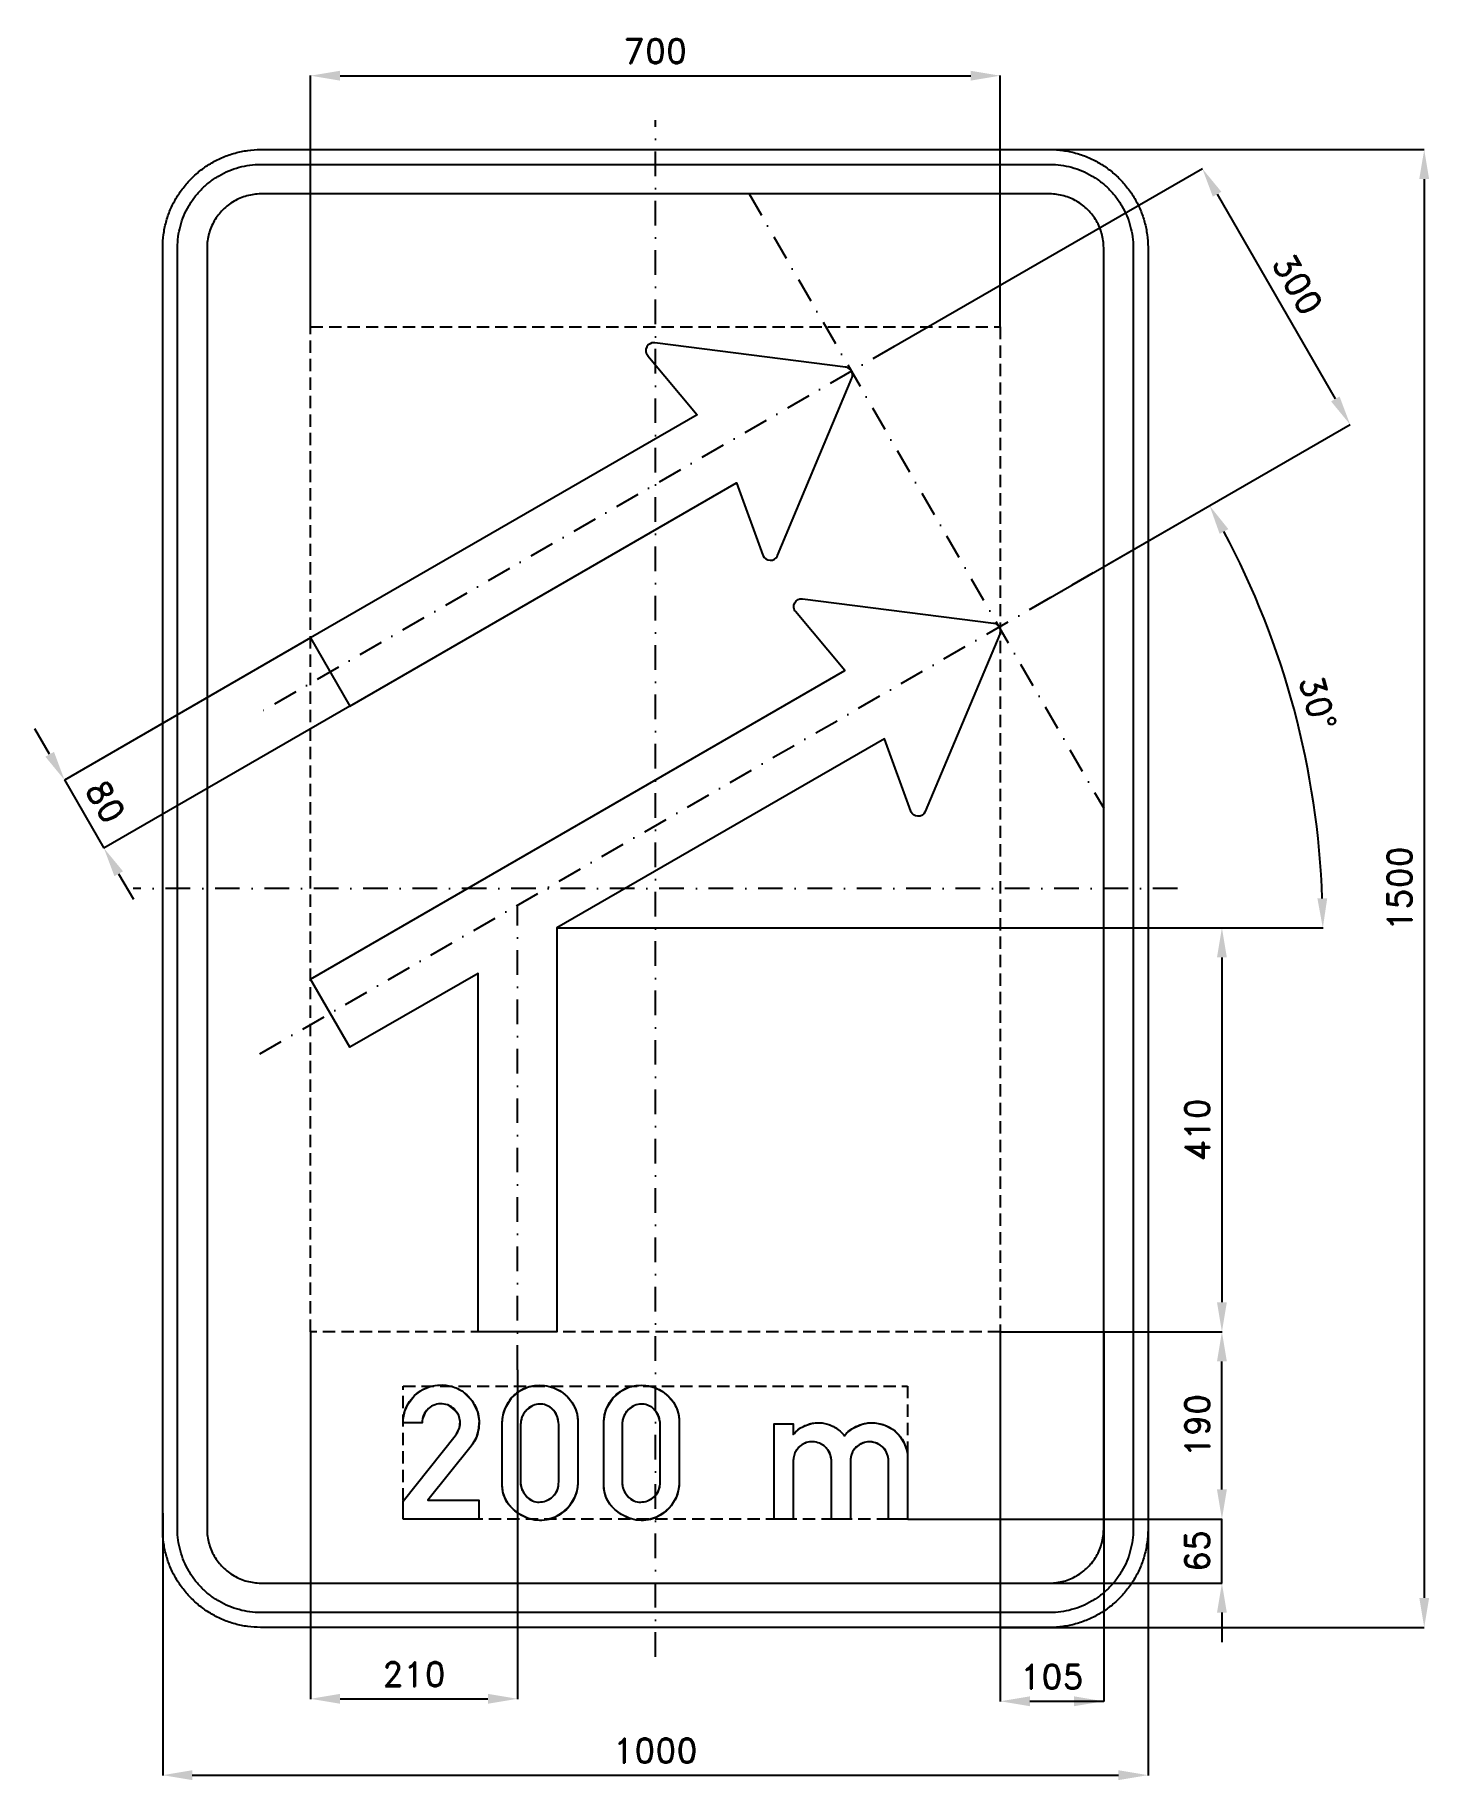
# Model space of a CAD drawing. Header units: millimetres. Extents: x -630 to 785, y -905 to 866.
import ezdxf

# ---------------------------------------------------------------- set-up
doc = ezdxf.new("R2010")
doc.units = ezdxf.units.MM
doc.header["$LTSCALE"] = 5
doc.linetypes.add('ČERCHOVANÁX2', pattern=[2, 1, -0.5, 0, -0.5])
doc.linetypes.add('ČÁRKOVANÁX2', pattern=[1.5, 1, -0.5])
doc.layers.add('Kóty', color=2, linetype='Continuous')
doc.layers.add('Značka', color=7, linetype='Continuous')
doc.styles.get("Standard").update_dxf_attribs({"font": 'romand.shx', "height": 25})
doc.dimstyles.get("Standard").update_dxf_attribs({"dimtxt": 25, "dimasz": 30, "dimexe": 0.18, "dimexo": 0.0625, "dimgap": 12.5, "dimtad": 1, "dimdec": 0, "dimzin": 0, "dimdsep": 46, "dimtxsty": 'Standard', "dimcen": 0.09, "dimadec": 0, "dimazin": 0, "dimtfac": 1, "dimtdec": 0, "dimtofl": 0, "dimtmove": 0, "dimatfit": 3, "dimfxl": 1, "dimtolj": 1, "dimtzin": 0, "dimarcsym": 0})

msp = doc.modelspace()

# ---------------------------------------------------------------- texts
at = {"layer": 'Kóty', "insert": (-558, 88.1), "char_height": 25, "attachment_point": 5, "rotation": 300.0007}
msp.add_mtext('\\A1;80', dxfattribs=at)

# ---------------------------------------------------------------- blocks, each defined once
blk = doc.blocks.new('*D0')
at = {"layer": 'Defpoints', "color": 0, "transparency": 16777216}
for p in [(256.1, -640), (575, -640), (382, -705)]:
    blk.add_point(p, dxfattribs=at)
at = {"layer": 'Kóty', "color": 0, "lineweight": -2, "transparency": 16777216}
for p, q in [((575, -610), (575, -580)), ((256.2, -640), (575.2, -640)), ((382.1, -705), (575.2, -705)), ((575, -735), (575, -765))]:
    blk.add_line(p, q, dxfattribs=at)
at = {"layer": 'Kóty', "color": 0, "transparency": 16777216}
for points in [[(570, -610), (580, -610), (575, -640)], [(570, -735), (580, -735), (575, -705)]]:
    blk.add_solid(points, dxfattribs=at)
at = {"layer": 'Kóty', "color": 0, "transparency": 16777216, "insert": (550, -672.5), "char_height": 25, "attachment_point": 5, "rotation": 90}
blk.add_mtext('\\A1;65', dxfattribs=at)
blk = doc.blocks.new('*D1')
at = {"layer": 'Defpoints', "color": 0, "transparency": 16777216}
for p in [(-500, -634.2), (500, -622), (500, -900)]:
    blk.add_point(p, dxfattribs=at)
at = {"layer": 'Kóty', "color": 0, "lineweight": -2, "transparency": 16777216}
for p, q in [((-500, -634.2), (-500, -900.2)), ((500, -622.1), (500, -900.2)), ((-470, -900), (470, -900))]:
    blk.add_line(p, q, dxfattribs=at)
at = {"layer": 'Kóty', "color": 0, "transparency": 16777216}
for points in [[(-470, -895), (-470, -905), (-500, -900)], [(470, -895), (470, -905), (500, -900)]]:
    blk.add_solid(points, dxfattribs=at)
at = {"layer": 'Kóty', "color": 0, "transparency": 16777216, "insert": (0, -875), "char_height": 25, "attachment_point": 5}
blk.add_mtext('\\A1;1000', dxfattribs=at)
blk = doc.blocks.new('*D2')
at = {"layer": 'Defpoints', "color": 0, "transparency": 16777216}
for p in [(350.1, 825), (-349.9, 570), (350.1, 570)]:
    blk.add_point(p, dxfattribs=at)
at = {"layer": 'Kóty', "color": 0, "lineweight": -2, "transparency": 16777216}
for p, q in [((-349.9, 570.0625), (-349.9, 825.18)), ((-319.9, 825), (320.1, 825)), ((350.1, 570.0625), (350.1, 825.18))]:
    blk.add_line(p, q, dxfattribs=at)
at = {"layer": 'Kóty', "color": 0, "transparency": 16777216}
for points in [[(-319.9, 830), (-319.9, 820), (-349.9, 825)], [(320.1, 830), (320.1, 820), (350.1, 825)]]:
    blk.add_solid(points, dxfattribs=at)
at = {"layer": 'Kóty', "color": 0, "transparency": 16777216, "insert": (0.1, 850), "char_height": 25, "attachment_point": 5}
blk.add_mtext('\\A1;700', dxfattribs=at)
blk = doc.blocks.new('*D3')
at = {"layer": 'Defpoints', "color": 0, "transparency": 16777216}
for p in [(350.1, -450), (455, -450), (455, -825)]:
    blk.add_point(p, dxfattribs=at)
at = {"layer": 'Kóty', "color": 0, "lineweight": -2, "transparency": 16777216}
for p, q in [((350.1, -450.0625), (350.1, -825.18)), ((455, -450.0625), (455, -825.18)), ((380.1, -825), (425, -825))]:
    blk.add_line(p, q, dxfattribs=at)
at = {"layer": 'Kóty', "color": 0, "transparency": 16777216}
for points in [[(380.1, -820), (380.1, -830), (350.1, -825)], [(425, -820), (425, -830), (455, -825)]]:
    blk.add_solid(points, dxfattribs=at)
at = {"layer": 'Kóty', "color": 0, "transparency": 16777216, "insert": (402.55, -800), "char_height": 25, "attachment_point": 5}
blk.add_mtext('\\A1;105', dxfattribs=at)
blk = doc.blocks.new('*D4')
at = {"layer": 'Defpoints', "color": 0, "transparency": 16777216}
for p in [(-99.9, -40), (350.1, -450), (575, -450)]:
    blk.add_point(p, dxfattribs=at)
at = {"layer": 'Kóty', "color": 0, "lineweight": -2, "transparency": 16777216}
for p, q in [((-99.8375, -40), (575.18, -40)), ((575, -70), (575, -420)), ((350.1625, -450), (575.18, -450))]:
    blk.add_line(p, q, dxfattribs=at)
at = {"layer": 'Kóty', "color": 0, "transparency": 16777216}
for points in [[(570, -70), (580, -70), (575, -40)], [(570, -420), (580, -420), (575, -450)]]:
    blk.add_solid(points, dxfattribs=at)
at = {"layer": 'Kóty', "color": 0, "transparency": 16777216, "insert": (550, -245), "char_height": 25, "attachment_point": 5, "rotation": 90}
blk.add_mtext('\\A1;410', dxfattribs=at)
blk = doc.blocks.new('*D5')
at = {"layer": 'Defpoints', "color": 0, "transparency": 16777216}
for p in [(350.1, -450.0625), (575, -450.0625), (256.155, -640)]:
    blk.add_point(p, dxfattribs=at)
at = {"layer": 'Kóty', "color": 0, "lineweight": -2, "transparency": 16777216}
for p, q in [((350.1625, -450.0625), (575.18, -450.0625)), ((575, -610), (575, -480.0625)), ((256.2175, -640), (575.18, -640))]:
    blk.add_line(p, q, dxfattribs=at)
at = {"layer": 'Kóty', "color": 0, "transparency": 16777216}
for points in [[(570, -480.0625), (580, -480.0625), (575, -450.0625)], [(570, -610), (580, -610), (575, -640)]]:
    blk.add_solid(points, dxfattribs=at)
at = {"layer": 'Kóty', "color": 0, "transparency": 16777216, "insert": (550, -545.03125), "char_height": 25, "attachment_point": 5, "rotation": 90}
blk.add_mtext('\\A1;190', dxfattribs=at)
blk = doc.blocks.new('*D6')
at = {"layer": 'Defpoints', "color": 0, "transparency": 16777216}
for p in [(-349.9, -450), (-139.9, -488.5), (-139.9, -822.5)]:
    blk.add_point(p, dxfattribs=at)
at = {"layer": 'Kóty', "color": 0, "lineweight": -2, "transparency": 16777216}
for p, q in [((-349.9, -450.1), (-349.9, -822.7)), ((-139.9, -488.5), (-139.9, -822.7)), ((-319.9, -822.5), (-169.9, -822.5))]:
    blk.add_line(p, q, dxfattribs=at)
at = {"layer": 'Kóty', "color": 0, "transparency": 16777216}
for points in [[(-319.9, -817.5), (-319.9, -827.5), (-349.9, -822.5)], [(-169.9, -817.5), (-169.9, -827.5), (-139.9, -822.5)]]:
    blk.add_solid(points, dxfattribs=at)
at = {"layer": 'Kóty', "color": 0, "transparency": 16777216, "insert": (-244.9, -797.5), "char_height": 25, "attachment_point": 5}
blk.add_mtext('\\A1;210', dxfattribs=at)
blk = doc.blocks.new('*D7')
at = {"layer": 'Defpoints', "color": 0, "transparency": 16777216}
for p in [(350.1, 750), (350.1, -750), (780.3, -750)]:
    blk.add_point(p, dxfattribs=at)
at = {"layer": 'Kóty', "color": 0, "lineweight": -2, "transparency": 16777216}
for p, q in [((350.2, 750), (780.4, 750)), ((780.3, 720), (780.3, -720)), ((350.2, -750), (780.4, -750))]:
    blk.add_line(p, q, dxfattribs=at)
at = {"layer": 'Kóty', "color": 0, "transparency": 16777216}
for points in [[(775.3, 720), (785.3, 720), (780.3, 750)], [(775.3, -720), (785.3, -720), (780.3, -750)]]:
    blk.add_solid(points, dxfattribs=at)
at = {"layer": 'Kóty', "color": 0, "transparency": 16777216, "insert": (755.3, 0), "char_height": 25, "attachment_point": 5, "rotation": 90}
blk.add_mtext('\\A1;1500', dxfattribs=at)
blk = doc.blocks.new('*D8')
at = {"layer": 'Defpoints', "color": 0, "transparency": 16777216}
for p in [(231, 543.6), (705.1, 470.9), (381, 283.8)]:
    blk.add_point(p, dxfattribs=at)
at = {"layer": 'Kóty', "color": 0, "lineweight": -2, "transparency": 16777216}
for p, q in [((231, 543.6), (555.3, 730.8)), ((570.1, 704.7), (690.1, 496.9)), ((381, 283.8), (705.3, 471))]:
    blk.add_line(p, q, dxfattribs=at)
at = {"layer": 'Kóty', "color": 0, "transparency": 16777216}
for points in [[(574.4, 707.2), (565.8, 702.2), (555.1, 730.7)], [(694.4, 499.4), (685.8, 494.4), (705.1, 470.9)]]:
    blk.add_solid(points, dxfattribs=at)
at = {"layer": 'Kóty', "color": 0, "transparency": 16777216, "insert": (651.8, 613.3), "char_height": 25, "attachment_point": 5, "rotation": 299.9979}
blk.add_mtext('\\A1;300', dxfattribs=at)
blk = doc.blocks.new('*D9')
at = {"layer": 'Defpoints', "color": 0, "transparency": 16777216}
for p in [(458.7, 328.7), (664.4, 108.9), (-99.8, -40), (434.5, -40), (-401.3, -167.8)]:
    blk.add_point(p, dxfattribs=at)
at = {"layer": 'Kóty', "color": 0, "lineweight": -2, "transparency": 16777216}
for p, q in [((458.8, 328.7), (562.7, 388.7)), ((434.5, -40), (677.6, -40))]:
    blk.add_line(p, q, dxfattribs=at)
blk.add_arc((-179.9, -40), 857.3, 2.0052, 27.9927, dxfattribs=at)
at = {"layer": 'Kóty', "color": 0, "transparency": 16777216}
for points in [[(572.7, 359.9), (581.5, 364.8), (562.5, 388.6)], [(681.9, -9.9), (671.9, -10.1), (677.4, -40)]]:
    blk.add_solid(points, dxfattribs=at)
at = {"layer": 'Kóty', "color": 0, "transparency": 16777216, "insert": (672.3, 188.3), "char_height": 25, "attachment_point": 5, "rotation": 284.9989}
blk.add_mtext('\\A1;30°', dxfattribs=at)

# ---------------------------------------------------------------- dimensions: what is measured, and where the dimension line sits
at = {"layer": 'Kóty'}
for base, p1, p2, picture, middle in [((350.1, 825), (-349.9, 570), (350.1, 570), '*D2', (0.1, 850)), ((-139.9, -822.5), (-349.9, -450), (-139.9, -488.5), '*D6', (-244.9, -797.5)), ((455, -825), (350.1, -450), (455, -450), '*D3', (402.5, -800)), ((500, -900), (-500, -634.2), (500, -622), '*D1', (0, -875))]:
    dim = msp.add_linear_dim(base=base, p1=p1, p2=p2, dimstyle='Standard', dxfattribs=at)
    dim.commit()
    dim.dimension.update_dxf_attribs({"geometry": picture, "text_midpoint": middle})
for base, p1, p2, picture, middle in [((780.3, -750), (350.1, 750), (350.1, -750), '*D7', (755.3, 0)), ((575, -450), (-99.9, -40), (350.1, -450), '*D4', (550, -245)), ((575, -450.1), (256.2, -640), (350.1, -450.1), '*D5', (550, -545)), ((575, -640), (382, -705), (256.1, -640), '*D0', (550, -672.5))]:
    dim = msp.add_linear_dim(base=base, p1=p1, p2=p2, angle=90, dimstyle='Standard', dxfattribs=at)
    dim.commit()
    dim.dimension.update_dxf_attribs({"geometry": picture, "text_midpoint": middle})
dim = msp.add_aligned_dim(p1=(231, 543.6), p2=(381, 283.8), distance=374.3, dimstyle='Standard', dxfattribs=at)
dim.commit()
dim.dimension.update_dxf_attribs({"geometry": '*D8', "text_midpoint": (651.8, 613.3)})
dim = msp.add_angular_dim_2l(base=(664.4, 108.9), line1=((-401.3, -167.8), (458.7, 328.7)), line2=((-99.8, -40), (434.5, -40)), dimstyle='Standard', dxfattribs=at)
dim.commit()
dim.dimension.update_dxf_attribs({"geometry": '*D9', "text_midpoint": (672.3, 188.3)})

# ---------------------------------------------------------------- linework, layer by layer
at = {"color": 6, "linetype": 'ČÁRKOVANÁX2', "ltscale": 2.5}
msp.add_lwpolyline([(350.1, -450), (-349.9, -450), (-349.9, 570), (350.1, 570), (350.1, -450)], dxfattribs=at)
at = {"layer": 'Kóty'}
for p, q in [((-349.9, 254.4), (-599.8, 110.1)), ((-309.9, 185.2), (-559.8, 40.9)), ((-614.7, 136.2), (-629.7, 162.2)), ((-544.7, 15), (-529.7, -11))]:
    msp.add_line(p, q, dxfattribs=at)
for points in [[(-599.7, 110.2), (-559.7, 41)], [(575, -705), (575, -640)], [(400, -825), (455, -825)]]:
    msp.add_lwpolyline(points, dxfattribs=at)
for points in [[(-610.3, 138.7), (-619, 133.7), (-599.7, 110.2)], [(-540.3, 17.5), (-549, 12.5), (-559.7, 41)]]:
    msp.add_solid(points, dxfattribs=at)
at = {"layer": 'Značka', "color": 6, "linetype": 'ČERCHOVANÁX2', "ltscale": 5}
for p, q in [((242.5, 550.2), (-401.3, 178.6)), ((-401.3, -167.8), (458.7, 328.7))]:
    msp.add_line(p, q, dxfattribs=at)
for points in [[(0, -780), (0, 780)], [(95.2, 705), (455, 81.5)], [(530, 0), (-530, 0)], [(-139.9, -488.5), (-139.9, -16.9)]]:
    msp.add_lwpolyline(points, dxfattribs=at)
at = {"layer": 'Značka', "color": 5}
for points in [[(-400, -750), (-400.4, -750), (-400.8, -750, -0.03218), (-413.7, -749.1, -0.035443), (-426.4, -746.5, -0.036267), (-438.7, -742.3, -0.03442), (-450.2, -736.5, -0.033722), (-461, -729.3, -0.034085), (-470.7, -720.7, -0.034209), (-479.3, -711, -0.034229), (-486.5, -700.2, -0.034044), (-492.3, -688.7, -0.033412), (-496.5, -676.4, -0.034127), (-499.1, -663.7, -0.036745), (-500, -650.8), (-500, -650.4), (-500, -650), (-500, 650), (-500, 650.4), (-500, 650.8, -0.03218), (-499.1, 663.7, -0.035441), (-496.5, 676.4, -0.03627), (-492.3, 688.7, -0.034417), (-486.5, 700.2, -0.033719), (-479.3, 711, -0.034078), (-470.7, 720.7, -0.034208), (-461, 729.3, -0.034227), (-450.2, 736.5, -0.034051), (-438.7, 742.3, -0.033416), (-426.4, 746.5, -0.034129), (-413.7, 749.1, -0.036746), (-400.8, 750), (-400.4, 750), (-400, 750), (400, 750), (400.4, 750), (400.8, 750, -0.032179), (413.7, 749.1, -0.035451), (426.4, 746.5, -0.036282), (438.7, 742.3, -0.034425), (450.2, 736.5, -0.033731), (461, 729.3, -0.034081), (470.7, 720.7, -0.034214), (479.3, 711, -0.034229), (486.5, 700.2, -0.034034), (492.3, 688.6, -0.033411), (496.5, 676.4, -0.034122), (499.1, 663.7, -0.036741), (500, 650.8), (500, 650.4), (500, 650), (500, -650), (500, -650.4), (500, -650.8, -0.032179), (499.1, -663.7, -0.035442), (496.5, -676.4, -0.036264), (492.3, -688.7, -0.034415), (486.5, -700.2, -0.033719), (479.3, -711, -0.034086), (470.7, -720.7, -0.034205), (461, -729.3, -0.03423), (450.2, -736.5, -0.034046), (438.7, -742.3, -0.033413), (426.4, -746.5, -0.034127), (413.7, -749.1, -0.036745), (400.8, -750), (400.4, -750), (400, -750), (-400, -750)], [(-400, -735), (-400.3, -735), (-400.7, -735, -0.03218), (-411.6, -734.2, -0.035443), (-422.4, -732, -0.036267), (-432.9, -728.5, -0.03442), (-442.7, -723.5, -0.033721), (-451.9, -717.4, -0.034085), (-460.1, -710.1, -0.034209), (-467.4, -701.9, -0.034229), (-473.5, -692.7, -0.034045), (-478.4, -682.9, -0.033412), (-482, -672.4, -0.034127), (-484.3, -661.6, -0.036745), (-485, -650.7), (-485, -650.3), (-485, -650), (-485, 650), (-485, 650.3), (-485, 650.7, -0.032181), (-484.2, 661.6, -0.035444), (-482, 672.4, -0.036267), (-478.5, 682.9, -0.034419), (-473.5, 692.7, -0.033711), (-467.4, 701.9, -0.034078), (-460.1, 710.1, -0.034195), (-451.9, 717.4, -0.034219), (-442.7, 723.5, -0.034051), (-432.9, 728.4, -0.033409), (-422.4, 732, -0.034121), (-411.6, 734.3, -0.036745), (-400.7, 735), (-400.3, 735), (-400, 735), (400, 735), (400.3, 735), (400.7, 735, -0.032174), (411.6, 734.2, -0.03544), (422.4, 732, -0.036261), (432.9, 728.5, -0.03443), (442.7, 723.5, -0.033731), (451.9, 717.4, -0.03408), (460.1, 710.1, -0.034212), (467.4, 701.9, -0.03423), (473.5, 692.7, -0.034037), (478.4, 682.9, -0.033418), (482, 672.4, -0.034127), (484.3, 661.6, -0.036751), (485, 650.7), (485, 650.3), (485, 650), (485, -650), (485, -650.3), (485, -650.7, -0.032185), (484.2, -661.6, -0.03545), (482, -672.4, -0.036271), (478.5, -682.9, -0.034419), (473.5, -692.7, -0.033715), (467.4, -701.9, -0.034083), (460.1, -710.1, -0.034209), (451.9, -717.4, -0.034231), (442.7, -723.5, -0.034042), (432.9, -728.4, -0.033411), (422.4, -732, -0.034127), (411.6, -734.3, -0.036745), (400.7, -735), (400.3, -735), (400, -735), (-400, -735)], [(-400, -705), (400, -705), (400.2, -705), (400.4, -705, 0.03218), (407.5, -704.5, 0.035442), (414.5, -703.1, 0.036265), (421.3, -700.8, 0.034422), (427.6, -697.6, 0.033717), (433.6, -693.6, 0.034088), (438.9, -688.9, 0.034212), (443.6, -683.6, 0.034229), (447.6, -677.6, 0.034042), (450.7, -671.3, 0.033412), (453.1, -664.5, 0.034125), (454.5, -657.5, 0.036743), (455, -650.4), (455, -650.2), (455, -650), (455, 650), (455, 650.2), (455, 650.4, 0.032187), (454.5, 657.5, 0.035442), (453.1, 664.5, 0.036278), (450.8, 671.3, 0.034421), (447.6, 677.6, 0.033718), (443.6, 683.5, 0.034078), (438.9, 688.9, 0.034199), (433.6, 693.6, 0.034236), (427.6, 697.6, 0.03403), (421.3, 700.8, 0.033395), (414.5, 703, 0.034109), (407.5, 704.5, 0.036744), (400.4, 705), (400.2, 705), (400, 705), (-400, 705), (-400.2, 705), (-400.4, 705, 0.032171), (-407.5, 704.5, 0.035429), (-414.5, 703, 0.036266), (-421.3, 700.8, 0.034431), (-427.6, 697.6, 0.033735), (-433.6, 693.6, 0.034079), (-438.9, 688.9, 0.034224), (-443.6, 683.5, 0.034235), (-447.6, 677.6, 0.03404), (-450.7, 671.3, 0.033409), (-453.1, 664.5, 0.034125), (-454.5, 657.5, 0.036745), (-455, 650.4), (-455, 650.2), (-455, 650), (-455, -650), (-455, -650.2), (-455, -650.4, 0.03218), (-454.5, -657.5, 0.035443), (-453.1, -664.5, 0.036267), (-450.8, -671.3, 0.034421), (-447.6, -677.6, 0.033721), (-443.6, -683.6, 0.034084), (-438.9, -688.9, 0.034208), (-433.6, -693.6, 0.03423), (-427.6, -697.6, 0.034044), (-421.3, -700.7, 0.033412), (-414.5, -703.1, 0.034127), (-407.5, -704.5, 0.036745), (-400.4, -705), (-400.2, -705), (-400, -705)], [(-309.9, 185.2), (82.4, 411.6), (109.1, 338.3), (109.3, 337.9), (109.5, 337.5), (110.6, 335.9), (112, 334.6), (114.1, 333.5), (116.5, 333.1, 0.079393), (118.8, 333.4), (121, 334.4), (122.5, 335.6), (123.6, 337.1), (123.8, 337.5), (124, 338), (199.5, 518.1), (199.6, 518.4), (199.7, 518.8), (200.1, 520.2), (200.1, 521.7), (199.8, 523.5), (199, 525.2), (197.9, 526.7), (196.5, 527.9), (195.2, 528.6), (193.8, 529), (193.5, 529.1), (193.1, 529.1), (-0.6, 553.9), (-1.1, 553.9), (-1.5, 553.9, 0.063584), (-3.4, 553.7), (-5.2, 553), (-7.2, 551.7), (-8.6, 549.8), (-9.5, 547.5), (-9.6, 545.1), (-9.2, 543.2), (-8.3, 541.5), (-8, 541.2), (-7.7, 540.8), (42.4, 480.9), (-349.9, 254.5), (-309.9, 185.2)], [(-256, -640), (-256, -622), (-203.2, -555.5), (-202.4, -554.5), (-201.7, -553.5, 0.082979), (-198.8, -547.5, 0.094398), (-198.2, -540.9, 0.092153), (-199.6, -534.9, 0.084026), (-203, -529.7, 0.098147), (-209, -525, 0.106049), (-216.2, -523.1, 0.106166), (-223.6, -524, 0.099953), (-230.1, -527.8, 0.083728), (-234.2, -532.5, 0.091654), (-236.3, -538.2), (-236.6, -540.2), (-236.8, -542.4), (-256, -542.4), (-256, -540.5), (-255.9, -538.7, -0.059423), (-254.3, -530.6, -0.058226), (-250.8, -523, -0.072148), (-244.4, -514.7, -0.07222), (-235.9, -508.6, -0.061481), (-227.8, -505.3, -0.059942), (-219, -504, -0.083062), (-206.6, -505.4, -0.087044), (-195.2, -510.9, -0.08776), (-186.2, -519.7, -0.087787), (-180.6, -530.9, -0.068479), (-178.9, -540.5, -0.062417), (-179.7, -550.3, -0.05069), (-181.8, -557.5, -0.06184), (-185.5, -564), (-186.2, -565), (-186.9, -566), (-230.8, -620.7), (-179, -620.7), (-179, -640), (-256, -640)], [(-256, -640), (-256, -622), (-203.2, -555.5), (-202.4, -554.5), (-201.7, -553.5), (-198.9, -547.5), (-198.2, -540.9), (-199.6, -534.9), (-203, -529.7), (-209, -525, 0.106039), (-216.2, -523.1, 0.106164), (-223.6, -524, 0.100155), (-230.1, -527.8), (-234.1, -532.5), (-236.3, -538.2), (-236.6, -540.2), (-236.8, -542.4), (-256, -542.4), (-256, -540.5), (-255.9, -538.7), (-254.3, -530.6), (-250.8, -523), (-244.4, -514.7), (-235.9, -508.6), (-227.8, -505.3, -0.059925), (-219, -504, -0.083064), (-206.6, -505.4, -0.087117), (-195.2, -510.9), (-186.2, -519.7), (-180.6, -530.9), (-178.9, -540.5), (-179.7, -550.3), (-181.8, -557.5), (-185.5, -564), (-186.2, -565), (-186.9, -566), (-230.8, -620.7), (-179, -620.7), (-179, -640), (-256, -640)], [(-155.3, -544.1), (-155.3, -542.9), (-155.3, -541.7, -0.049027), (-154.5, -534.3, -0.049993), (-152.1, -527.2, -0.079542), (-145.9, -517, -0.089097), (-136.8, -509.4, -0.059795), (-129.8, -506.2, -0.052021), (-122.3, -504.6, -0.062017), (-112.5, -504.6, -0.0645), (-103, -507, -0.055438), (-95.6, -510.7, -0.055487), (-89.2, -515.9, -0.051106), (-84.6, -521.5, -0.054889), (-81.2, -528, -0.045257), (-79.5, -533.5, -0.045992), (-78.8, -539.3), (-78.7, -541.3), (-78.8, -543.3), (-78.8, -602.1), (-78.8, -603.3), (-78.8, -604.5, -0.051778), (-79.7, -611.5, -0.049691), (-82, -618.2, -0.066797), (-87, -626.7, -0.065912), (-94.1, -633.5, -0.061103), (-101.7, -638.2, -0.064144), (-110.2, -640.8, -0.069662), (-120, -641.3, -0.06745), (-129.6, -639.2, -0.056816), (-137.3, -635.5, -0.049603), (-144.1, -630.3, -0.048062), (-149.2, -624.8, -0.065902), (-152.9, -618.2, -0.054756), (-154.7, -612.3, -0.042369), (-155.3, -606.2), (-155.4, -604.1), (-155.3, -602.1), (-155.3, -544.1)], [(-155.3, -544.1), (-155.4, -542.9), (-155.3, -541.7), (-154.5, -534.3), (-152.1, -527.2), (-145.9, -517), (-136.8, -509.4), (-129.8, -506.2), (-122.3, -504.6, -0.062018), (-112.5, -504.6, -0.064542), (-103, -507), (-95.6, -510.7), (-89.2, -515.9), (-84.6, -521.5), (-81.2, -528), (-79.5, -533.5), (-78.8, -539.3), (-78.7, -541.3), (-78.8, -543.3), (-78.8, -602.1), (-78.8, -603.3), (-78.8, -604.5), (-79.7, -611.5), (-82, -618.2), (-87, -626.7), (-94.1, -633.5), (-101.7, -638.2), (-110.2, -640.8, -0.069663), (-120, -641.3, -0.067473), (-129.6, -639.2), (-137.3, -635.5), (-144.1, -630.3), (-149.2, -624.8), (-152.9, -618.2), (-154.7, -612.3), (-155.3, -606.2), (-155.4, -604.1), (-155.3, -602.1), (-155.3, -544.1)], [(-52.3, -544.1), (-52.3, -542.9), (-52.3, -541.7, -0.049027), (-51.4, -534.3, -0.049993), (-49.1, -527.2, -0.079542), (-42.9, -517, -0.089097), (-33.8, -509.4, -0.059795), (-26.8, -506.2, -0.052021), (-19.3, -504.6, -0.062017), (-9.5, -504.6, -0.0645), (0.1, -507, -0.055438), (7.4, -510.7, -0.055487), (13.8, -515.9, -0.05112), (18.4, -521.5, -0.054948), (21.8, -528, -0.045236), (23.5, -533.5, -0.045971), (24.2, -539.3), (24.3, -541.3), (24.2, -543.3), (24.2, -602.1), (24.2, -603.3), (24.2, -604.5, -0.051727), (23.3, -611.5, -0.049691), (21, -618.2, -0.066776), (16, -626.7, -0.065912), (8.9, -633.5, -0.061103), (1.3, -638.2, -0.064144), (-7.2, -640.8, -0.069662), (-17, -641.3, -0.06745), (-26.5, -639.2, -0.056816), (-34.2, -635.5, -0.049603), (-41.1, -630.3, -0.048062), (-46.2, -624.8, -0.065902), (-49.9, -618.2, -0.054756), (-51.7, -612.3, -0.042369), (-52.3, -606.2), (-52.4, -604.1), (-52.3, -602.1), (-52.3, -544.1)], [(-52.3, -544.1), (-52.3, -542.9), (-52.3, -541.7), (-51.5, -534.3), (-49.1, -527.2), (-42.9, -517), (-33.8, -509.4), (-26.8, -506.2), (-19.3, -504.6, -0.062018), (-9.5, -504.6, -0.064542), (0, -507), (7.4, -510.7), (13.8, -515.9), (18.4, -521.5), (21.8, -528), (23.5, -533.5), (24.2, -539.3), (24.3, -541.3), (24.2, -543.3), (24.2, -602.1), (24.2, -603.3), (24.2, -604.5), (23.3, -611.5), (21, -618.2), (16, -626.7), (8.9, -633.5), (1.3, -638.2), (-7.2, -640.8, -0.069663), (-17, -641.3, -0.067473), (-26.5, -639.2), (-34.3, -635.5), (-41.1, -630.3), (-46.2, -624.8), (-49.9, -618.2), (-51.7, -612.3), (-52.3, -606.2), (-52.4, -604.1), (-52.3, -602.1), (-52.3, -544.1)], [(-136.8, -544.1), (-136.8, -602.1), (-136.8, -602.9), (-136.8, -603.7, 0.073896), (-135.9, -608.7, 0.059534), (-133.6, -613.4, 0.07072), (-129.8, -618.2, 0.094586), (-124.7, -621.5, 0.108402), (-118, -622.8, 0.087552), (-111, -621.5, 0.078152), (-105.5, -618.6, 0.08816), (-101.3, -614.2, 0.061776), (-99.4, -610.5, 0.061171), (-98.4, -606.5), (-98.2, -604.3), (-98.1, -602.1), (-98.1, -544.1), (-98.2, -542.2), (-98.5, -540.3, 0.058339), (-99.7, -535.5, 0.06472), (-102.1, -531.2, 0.088089), (-106.7, -526.6, 0.097889), (-112.6, -523.9, 0.099846), (-119.2, -523.5, 0.088265), (-125.5, -525.5, 0.074164), (-130.2, -528.7, 0.0757), (-133.7, -533.1, 0.0526), (-135.4, -536.7, 0.046116), (-136.4, -540.6), (-136.6, -542.4), (-136.8, -544.1)], [(-136.8, -544.1), (-136.8, -602.1), (-136.8, -602.9), (-136.8, -603.7), (-135.9, -608.7), (-133.6, -613.4), (-129.8, -618.2), (-124.7, -621.5, 0.108474), (-118, -622.8, 0.08751), (-111, -621.5), (-105.5, -618.6), (-101.3, -614.2), (-99.4, -610.5), (-98.4, -606.5), (-98.2, -604.3), (-98.1, -602.1), (-98.1, -544.1), (-98.2, -542.2), (-98.5, -540.3), (-99.7, -535.5), (-102.1, -531.2), (-106.7, -526.6), (-112.6, -523.9, 0.09985), (-119.2, -523.5, 0.088157), (-125.5, -525.5), (-130.2, -528.7), (-133.7, -533.1), (-135.4, -536.7), (-136.4, -540.6), (-136.6, -542.4), (-136.8, -544.1)], [(-33.8, -544.1), (-33.8, -602.1), (-33.8, -602.9), (-33.8, -603.7, 0.073896), (-32.8, -608.7, 0.059534), (-30.6, -613.4, 0.07072), (-26.8, -618.2, 0.094586), (-21.7, -621.5, 0.108402), (-14.9, -622.8, 0.087552), (-8, -621.5, 0.078152), (-2.5, -618.6, 0.08816), (1.7, -614.2, 0.061776), (3.6, -610.5, 0.061171), (4.7, -606.5), (4.8, -604.3), (4.9, -602.1), (4.9, -544.1), (4.8, -542.2), (4.6, -540.3, 0.058339), (3.3, -535.5, 0.06472), (0.9, -531.2, 0.088089), (-3.7, -526.6, 0.097889), (-9.6, -523.9, 0.099846), (-16.2, -523.5, 0.088265), (-22.5, -525.5, 0.074164), (-27.2, -528.7, 0.0757), (-30.7, -533.1, 0.0526), (-32.4, -536.7, 0.046116), (-33.4, -540.6), (-33.6, -542.4), (-33.8, -544.1)], [(-33.8, -544.1), (-33.8, -602.1), (-33.8, -602.9), (-33.8, -603.7), (-32.9, -608.7), (-30.6, -613.4), (-26.8, -618.2), (-21.7, -621.5, 0.108474), (-15, -622.8, 0.08751), (-8, -621.5), (-2.5, -618.6), (1.7, -614.2), (3.6, -610.5), (4.6, -606.5), (4.8, -604.3), (4.9, -602.1), (4.9, -544.1), (4.8, -542.2), (4.5, -540.3), (3.3, -535.5), (0.9, -531.2), (-3.7, -526.6), (-9.6, -523.9, 0.09985), (-16.2, -523.5, 0.088157), (-22.5, -525.5), (-27.2, -528.7), (-30.6, -533.1), (-32.4, -536.7), (-33.4, -540.6), (-33.6, -542.4), (-33.8, -544.1)], [(120.7, -640), (120.7, -543.5), (140, -543.5), (140, -554.3), (141.1, -553.1), (142.2, -551.9, -0.053826), (147.4, -547.6, -0.054636), (153.5, -544.6, -0.049778), (159.4, -542.8, -0.049905), (165.4, -542.3, -0.044599), (170.8, -542.7, -0.045344), (176, -544.1, -0.041534), (180.8, -546.2, -0.034755), (185.2, -549), (187.6, -550.9), (189.8, -553.1), (190.8, -554.3), (191.8, -555.6), (192.9, -554.2), (194.1, -552.9, -0.072075), (201.3, -547.3, -0.066457), (209.9, -543.8, -0.03551), (214.6, -542.7, -0.035838), (219.4, -542.3, -0.05052), (226.3, -542.9, -0.04966), (233, -544.8, -0.06829), (241.4, -549.3, -0.073302), (248.2, -556, -0.056844), (252.2, -562.4, -0.048865), (254.8, -569.4), (255.5, -572), (255.9, -574.6), (256, -575.8), (256, -577), (256, -640), (236.7, -640), (236.7, -580.9), (236.6, -580.2), (236.6, -579.4), (236, -575.8), (234.7, -572.4, 0.067689), (232, -568.3, 0.066944), (228.3, -565, 0.073553), (223.5, -562.6, 0.074316), (218.2, -561.6, 0.080741), (212.3, -562.2, 0.08066), (206.9, -564.6, 0.070507), (203, -567.8, 0.075361), (200.2, -571.9, 0.050741), (198.9, -575.4), (198.2, -579.1), (198.1, -579.6), (198, -580.1), (198, -640), (178.7, -640), (178.7, -580.5), (178.7, -579.7), (178.6, -578.9, 0.073777), (177.5, -574.1, 0.069026), (175, -569.7, 0.074719), (171.3, -565.8, 0.073774), (166.6, -563.1, 0.089056), (159.9, -561.6, 0.093657), (153.2, -562.5, 0.073326), (148.6, -564.7, 0.071143), (144.8, -568, 0.077005), (141.7, -572.8, 0.077991), (140.2, -578.3), (140.1, -579.1), (140, -579.8), (140, -640), (120.7, -640)], [(120.7, -640), (120.7, -543.5), (140, -543.5), (140, -554.3), (141.1, -553.1), (142.2, -551.9), (147.4, -547.6), (153.5, -544.6), (159.4, -542.8, -0.049906), (165.4, -542.3, -0.044558), (170.8, -542.7), (176, -544.1), (180.8, -546.2), (185.2, -549), (187.6, -550.9), (189.8, -553.1), (190.8, -554.3), (191.8, -555.6), (192.9, -554.2), (194.1, -552.9), (201.3, -547.3), (209.9, -543.8), (214.6, -542.7), (219.4, -542.3, -0.050548), (226.3, -542.9), (233, -544.8), (241.4, -549.3), (248.2, -556), (252.2, -562.4), (254.8, -569.4), (255.5, -572), (255.9, -574.6), (256, -575.8), (256, -577), (256, -640), (236.7, -640), (236.7, -580.9), (236.6, -580.2), (236.6, -579.4), (236, -575.8), (234.7, -572.4), (232, -568.3), (228.3, -565), (223.5, -562.6), (218.2, -561.6, 0.080731), (212.3, -562.2), (206.9, -564.6), (203, -567.8), (200.2, -571.9), (198.9, -575.4), (198.2, -579.1), (198.1, -579.6), (198, -580.1), (198, -640), (178.7, -640), (178.7, -580.5), (178.7, -579.7), (178.6, -578.9), (177.5, -574.1), (175, -569.7), (171.3, -565.8), (166.6, -563.1, 0.089078), (159.9, -561.6, 0.09368), (153.2, -562.5), (148.6, -564.7), (144.9, -568), (141.7, -572.8), (140.2, -578.3), (140.1, -579.1), (140, -579.8), (140, -640), (120.7, -640)]]:
    msp.add_lwpolyline(points, format="xyb", dxfattribs=at)
msp.add_lwpolyline([(-179.9, -450), (-179.9, -86.2), (-309.9, -161.2), (-349.9, -92), (192.4, 221.1), (142.3, 281), (142, 281.4), (141.7, 281.7), (140.8, 283.4), (140.4, 285.3), (140.5, 287.7), (141.4, 289.9), (142.8, 291.9), (144.8, 293.2), (146.6, 293.9), (148.5, 294.1), (148.9, 294.1), (149.4, 294), (343.1, 269.3), (343.5, 269.2), (343.8, 269.2), (345.2, 268.8), (346.5, 268), (347.9, 266.9), (349, 265.4), (349.8, 263.7), (350.1, 261.9), (350.1, 260.4), (349.7, 259), (349.6, 258.6), (349.5, 258.3), (274, 78.2), (273.8, 77.7), (273.6, 77.3), (272.5, 75.8), (271, 74.5), (268.9, 73.5), (266.5, 73.3), (264.1, 73.7), (262, 74.8), (260.6, 76), (259.5, 77.6), (259.3, 78.1), (259.2, 78.5), (232.4, 151.8), (-99.9, -40), (-99.9, -450), (-179.9, -450)], dxfattribs=at)
at = {"layer": 'Značka', "color": 6, "linetype": 'ČÁRKOVANÁX2', "ltscale": 2.5}
msp.add_lwpolyline([(-256, -640), (-256, -505), (256, -505), (256, -640), (-256, -640)], dxfattribs=at)
msp.add_lwpolyline([(-256, -640), (-256, -505), (256, -505), (256, -640), (-256, -640)], dxfattribs=at)

msp.set_redraw_order([(e.dxf.handle, doc.entitydb.next_handle()) for e in msp.query("TEXT MTEXT ATTDEF DIMENSION ARC_DIMENSION")])  # texts and dimensions are drawn at this point

doc.saveas('drawing.dxf')
